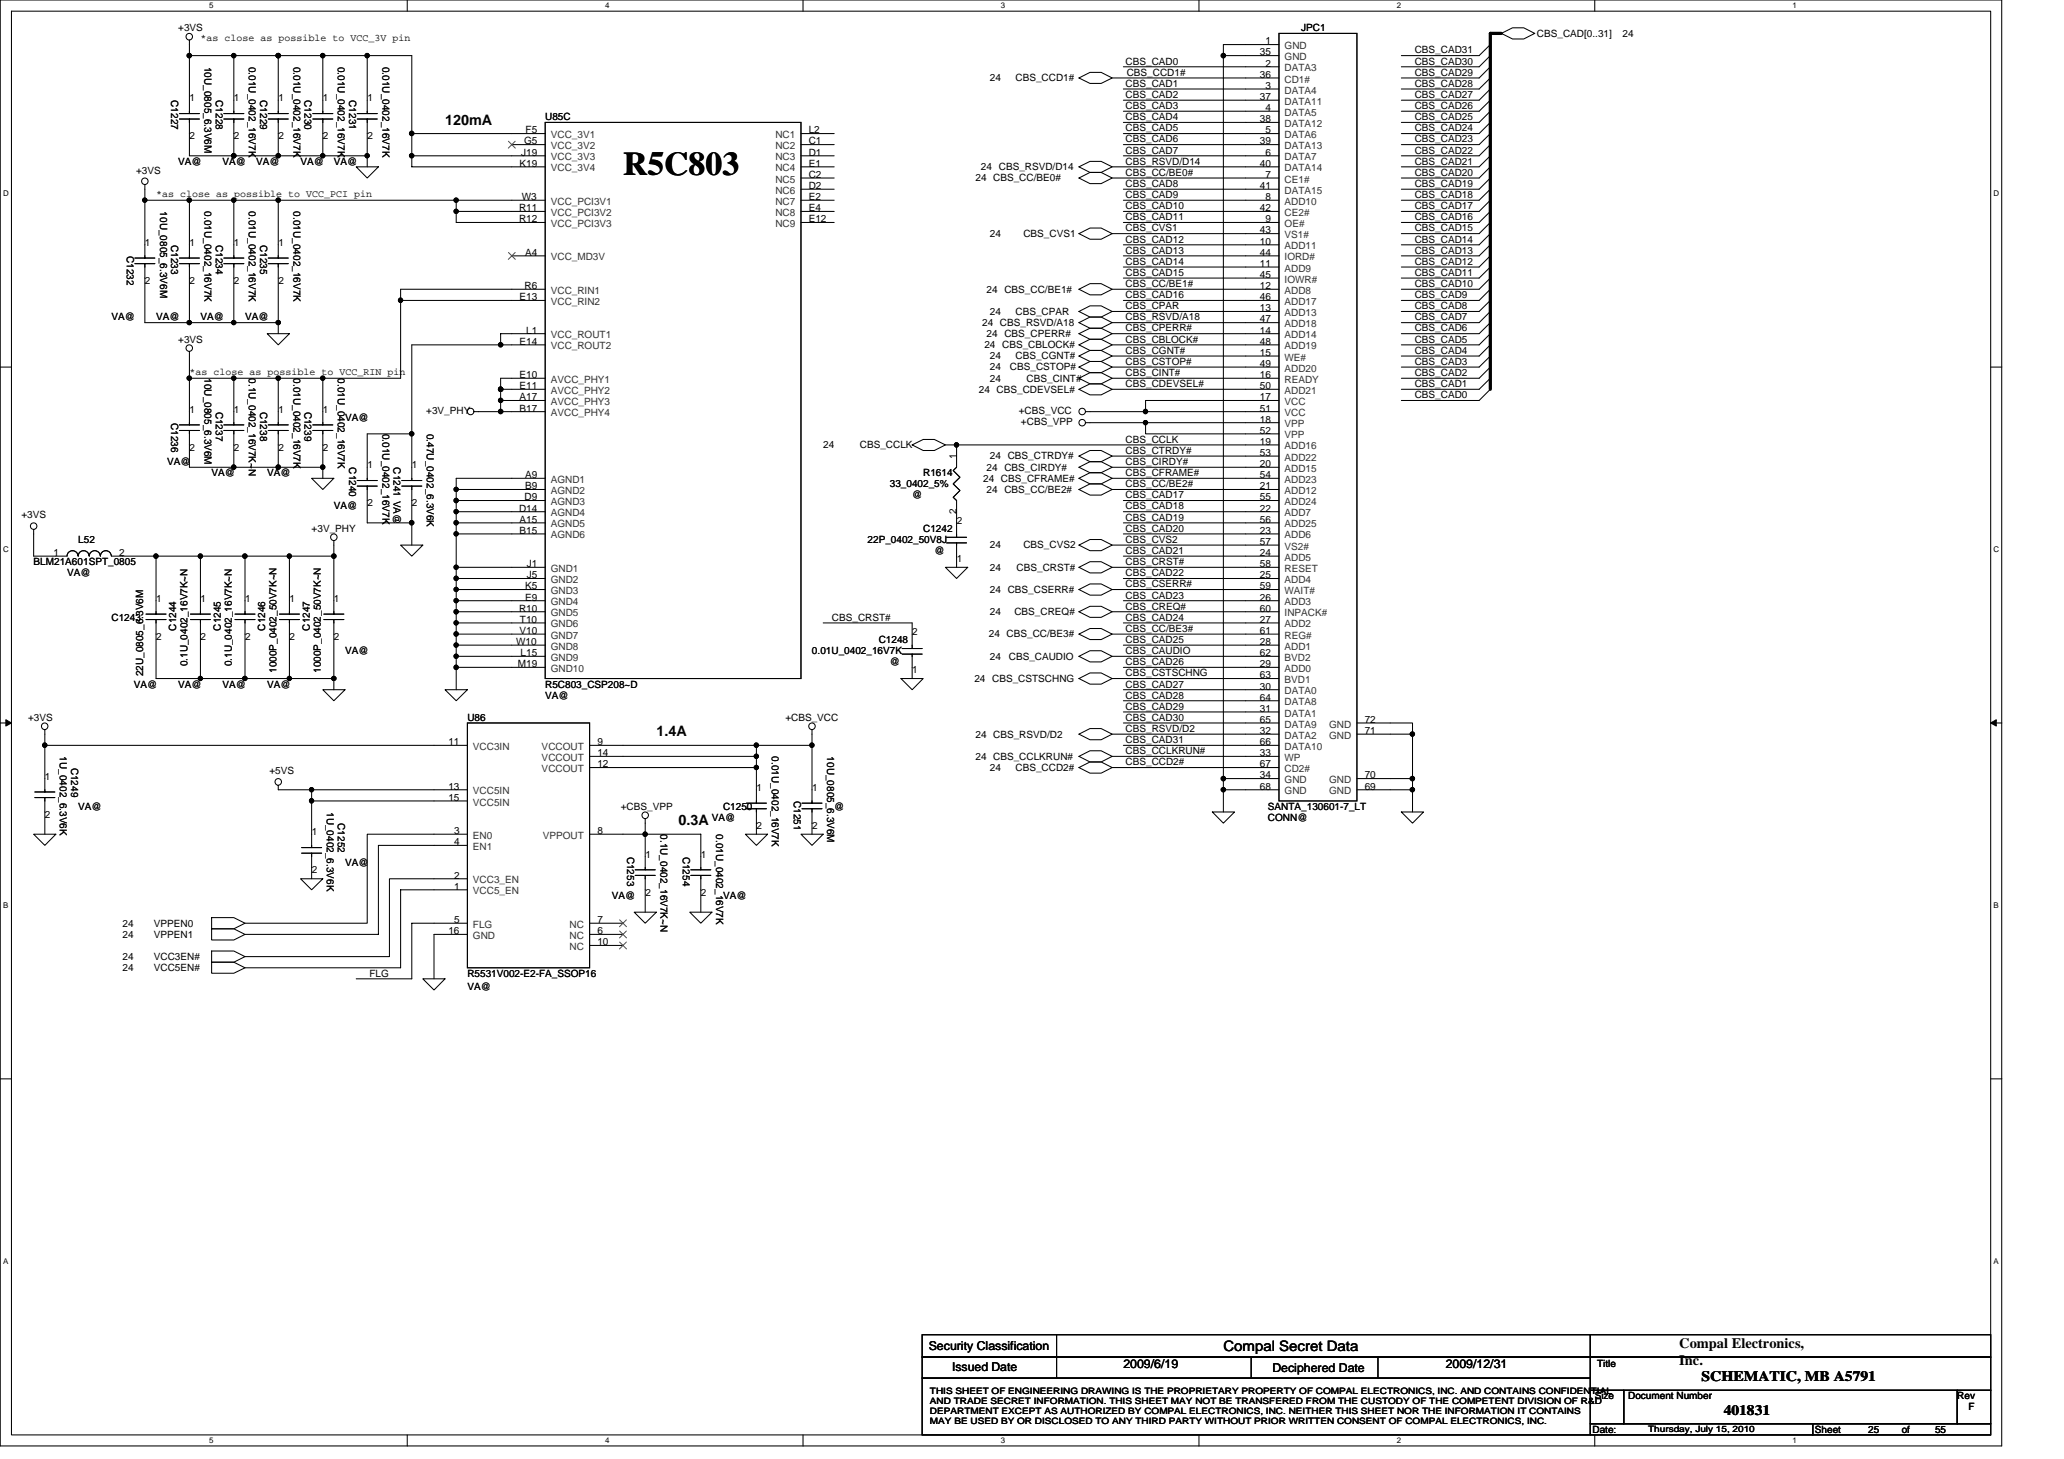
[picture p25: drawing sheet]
<svg xmlns="http://www.w3.org/2000/svg" width="297mm" height="210mm" viewBox="0 0 297 210" stroke-linecap="round" stroke-linejoin="round" font-family="sans-serif">
<defs><g id="words">
<text font-size="4.8" x="89.7" y="25.2">R5C803</text>
<g font-size="2.1">
<text x="64" y="17.9">120mA</text>
<text x="94.5" y="105.9">1.4A</text>
<text x="97.7" y="118.7">0.3A</text>
<text x="176.1" y="194.4">Compal Secret Data</text>
<text x="241.7" y="193.9">Compal Electronics,</text>
<text x="241.7" y="196.3">Inc.</text>
<text x="244.9" y="198.7">SCHEMATIC, MB A5791</text>
<text x="248.1" y="203.5">401831</text>
</g>
<g font-size="1.8">
<text x="133.7" y="194.2">Security Classification</text>
<text x="137" y="197.3">Issued Date</text>
<text x="161.7" y="196.8">2009/6/19</text>
<text x="183.1" y="197.4">Deciphered Date</text>
<text x="208.1" y="196.8">2009/12/31</text>
</g>
<g font-size="1.4">
<text x="25.7" y="4.5">+3VS</text>
<text x="28.8" y="5.9">*as close as possible to VCC_3V pin</text>
<text x="187.3" y="4.5">JPC1</text>
<text x="221.2" y="5.3">CBS_CAD[0..31]</text>
<text x="233.5" y="5.3">24</text>
<text x="29.4" y="9.6" transform="rotate(90 29.4 9.6)">10U_0805_6.3V6M</text>
<text x="35.8" y="9.6" transform="rotate(90 35.8 9.6)">0.01U_0402_16V7K</text>
<text x="42.2" y="9.6" transform="rotate(90 42.2 9.6)">0.01U_0402_16V7K</text>
<text x="48.6" y="9.6" transform="rotate(90 48.6 9.6)">0.01U_0402_16V7K</text>
<text x="55.1" y="9.6" transform="rotate(90 55.1 9.6)">0.01U_0402_16V7K</text>
<text x="142.5" y="11.7">24</text>
<text x="146.2" y="11.7">CBS_CCD1#</text>
<text x="162" y="9.3">CBS_CAD0</text>
<text x="162.2" y="10.9">CBS_CCD1#</text>
<text x="181.3" y="8">35</text>
<text x="181.3" y="11.2">36</text>
<text x="182.1" y="6.4">1</text>
<text x="182.1" y="9.6">2</text>
<text x="203.6" y="10.9">CBS_CAD29</text>
<text x="203.6" y="9.3">CBS_CAD30</text>
<text x="203.6" y="7.7">CBS_CAD31</text>
<text x="24.6" y="14.4" transform="rotate(90 24.6 14.4)">C1227</text>
<text x="27.3" y="14.6">1</text>
<text x="31" y="14.4" transform="rotate(90 31 14.4)">C1228</text>
<text x="33.7" y="14.6">1</text>
<text x="37.4" y="14.4" transform="rotate(90 37.4 14.4)">C1229</text>
<text x="40.1" y="14.6">1</text>
<text x="43.8" y="14.4" transform="rotate(90 43.8 14.4)">C1230</text>
<text x="46.5" y="14.6">1</text>
<text x="50.2" y="14.4" transform="rotate(90 50.2 14.4)">C1231</text>
<text x="52.9" y="14.6">1</text>
<text x="78.5" y="17.3">U85C</text>
<text x="162" y="12.5">CBS_CAD1</text>
<text x="162" y="14.1">CBS_CAD2</text>
<text x="162" y="15.7">CBS_CAD3</text>
<text x="162" y="17.3">CBS_CAD4</text>
<text x="181.3" y="14.4">37</text>
<text x="181.3" y="17.6">38</text>
<text x="182.1" y="12.8">3</text>
<text x="182.1" y="16">4</text>
<text x="203.6" y="17.3">CBS_CAD25</text>
<text x="203.6" y="15.7">CBS_CAD26</text>
<text x="203.6" y="12.5">CBS_CAD28</text>
<text x="203.6" y="14.1">CBS_CAD27</text>
<text x="25.7" y="23.7">VA@</text>
<text x="27.3" y="20">2</text>
<text x="32" y="23.7">VA@</text>
<text x="33.7" y="20">2</text>
<text x="36.8" y="23.7">VA@</text>
<text x="40.1" y="20">2</text>
<text x="43.3" y="23.7">VA@</text>
<text x="46.5" y="20">2</text>
<text x="48" y="23.7">VA@</text>
<text x="52.9" y="20">2</text>
<text x="74.8" y="24">K19</text>
<text x="75" y="22.4">J19</text>
<text x="75.4" y="20.8">G5</text>
<text x="75.6" y="19.2">F5</text>
<text x="116.4" y="19.2">L2</text>
<text x="116.4" y="20.8">C1</text>
<text x="116.4" y="22.4">D1</text>
<text x="116.4" y="24">E1</text>
<text x="162" y="23.7">CBS_RSVD/D14</text>
<text x="162" y="18.9">CBS_CAD5</text>
<text x="162" y="20.5">CBS_CAD6</text>
<text x="162" y="22.1">CBS_CAD7</text>
<text x="181.3" y="20.8">39</text>
<text x="181.3" y="24">40</text>
<text x="182.1" y="19.2">5</text>
<text x="182.1" y="22.4">6</text>
<text x="203.6" y="20.5">CBS_CAD23</text>
<text x="203.6" y="22.1">CBS_CAD22</text>
<text x="203.6" y="18.9">CBS_CAD24</text>
<text x="203.6" y="23.7">CBS_CAD21</text>
<text x="19.6" y="25">+3VS</text>
<text x="22.5" y="28.4">*as close as possible to VCC_PCI pin</text>
<text x="75.1" y="28.8">W3</text>
<text x="116.4" y="25.6">C2</text>
<text x="116.4" y="27.2">D2</text>
<text x="116.4" y="28.8">E2</text>
<text x="140.4" y="26.1">24 CBS_CC/BE0#</text>
<text x="141.2" y="24.5">24 CBS_RSVD/D14</text>
<text x="162" y="26.9">CBS_CAD8</text>
<text x="162" y="28.5">CBS_CAD9</text>
<text x="162" y="25.3">CBS_CC/BE0#</text>
<text x="181.3" y="27.2">41</text>
<text x="182.1" y="25.6">7</text>
<text x="182.1" y="28.8">8</text>
<text x="203.6" y="28.5">CBS_CAD18</text>
<text x="203.6" y="25.3">CBS_CAD20</text>
<text x="203.6" y="26.9">CBS_CAD19</text>
<text x="20.9" y="35.4">1</text>
<text x="23" y="30.4" transform="rotate(90 23 30.4)">10U_0805_6.3V6M</text>
<text x="24.6" y="35.2" transform="rotate(90 24.6 35.2)">C1233</text>
<text x="27.3" y="35.4">1</text>
<text x="29.4" y="30.4" transform="rotate(90 29.4 30.4)">0.01U_0402_16V7K</text>
<text x="31" y="35.2" transform="rotate(90 31 35.2)">C1234</text>
<text x="33.7" y="35.4">1</text>
<text x="35.8" y="30.4" transform="rotate(90 35.8 30.4)">0.01U_0402_16V7K</text>
<text x="37.4" y="35.2" transform="rotate(90 37.4 35.2)">C1235</text>
<text x="40.1" y="35.4">1</text>
<text x="42.2" y="30.4" transform="rotate(90 42.2 30.4)">0.01U_0402_16V7K</text>
<text x="74.7" y="30.4">R11</text>
<text x="74.7" y="32">R12</text>
<text x="116.4" y="30.4">E4</text>
<text x="116.4" y="32">E12</text>
<text x="142.5" y="34.1">24</text>
<text x="147.3" y="34.1">CBS_CVS1</text>
<text x="162" y="33.3">CBS_CVS1</text>
<text x="162" y="30.1">CBS_CAD10</text>
<text x="162" y="31.7">CBS_CAD11</text>
<text x="162" y="34.9">CBS_CAD12</text>
<text x="181.3" y="35.2">10</text>
<text x="181.3" y="30.4">42</text>
<text x="181.3" y="33.6">43</text>
<text x="182.1" y="32">9</text>
<text x="203.6" y="33.3">CBS_CAD15</text>
<text x="203.6" y="34.9">CBS_CAD14</text>
<text x="203.6" y="31.7">CBS_CAD16</text>
<text x="203.6" y="30.1">CBS_CAD17</text>
<text x="18.2" y="36.8" transform="rotate(90 18.2 36.8)">C1232</text>
<text x="20.9" y="40.8">2</text>
<text x="27.3" y="40.8">2</text>
<text x="33.7" y="40.8">2</text>
<text x="40.1" y="40.8">2</text>
<text x="75.5" y="41.6">R6</text>
<text x="75.6" y="36.8">A4</text>
<text x="162" y="36.5">CBS_CAD13</text>
<text x="162" y="38.1">CBS_CAD14</text>
<text x="162" y="39.7">CBS_CAD15</text>
<text x="162" y="41.3">CBS_CC/BE1#</text>
<text x="181.3" y="38.4">11</text>
<text x="181.3" y="41.6">12</text>
<text x="181.3" y="36.8">44</text>
<text x="181.3" y="40">45</text>
<text x="203.6" y="36.5">CBS_CAD13</text>
<text x="203.6" y="39.7">CBS_CAD11</text>
<text x="203.6" y="38.1">CBS_CAD12</text>
<text x="203.6" y="41.3">CBS_CAD10</text>
<text x="16" y="46.1">VA@</text>
<text x="22.5" y="46.1">VA@</text>
<text x="28.8" y="46.1">VA@</text>
<text x="35.3" y="46.1">VA@</text>
<text x="74.8" y="43.2">E13</text>
<text x="75.7" y="48">L1</text>
<text x="141.3" y="46.9">24 CBS_RSVD/A18</text>
<text x="142" y="42.1">24 CBS_CC/BE1#</text>
<text x="142.5" y="45.3">24</text>
<text x="146.2" y="45.3">CBS_CPAR</text>
<text x="162" y="42.9">CBS_CAD16</text>
<text x="162" y="46.1">CBS_RSVD/A18</text>
<text x="162" y="44.5">CBS_CPAR</text>
<text x="162" y="47.7">CBS_CPERR#</text>
<text x="181.3" y="44.8">13</text>
<text x="181.3" y="48">14</text>
<text x="181.3" y="43.2">46</text>
<text x="181.3" y="46.4">47</text>
<text x="203.6" y="47.7">CBS_CAD6</text>
<text x="203.6" y="46.1">CBS_CAD7</text>
<text x="203.6" y="42.9">CBS_CAD9</text>
<text x="203.6" y="44.5">CBS_CAD8</text>
<text x="25.7" y="49.3">+3VS</text>
<text x="27.3" y="54">*as close as possible to VCC_RIN pin</text>
<text x="74.8" y="49.6">E14</text>
<text x="141.7" y="50.1">24 CBS_CBLOCK#</text>
<text x="142" y="48.5">24 CBS_CPERR#</text>
<text x="142.5" y="53.3">24</text>
<text x="142.5" y="51.7">24</text>
<text x="145.3" y="53.3">CBS_CSTOP#</text>
<text x="146.2" y="51.7">CBS_CGNT#</text>
<text x="162" y="49.3">CBS_CBLOCK#</text>
<text x="162" y="50.9">CBS_CGNT#</text>
<text x="162" y="52.5">CBS_CSTOP#</text>
<text x="181.3" y="51.2">15</text>
<text x="181.3" y="49.6">48</text>
<text x="181.3" y="52.8">49</text>
<text x="203.6" y="50.9">CBS_CAD4</text>
<text x="203.6" y="52.5">CBS_CAD3</text>
<text x="203.6" y="49.3">CBS_CAD5</text>
<text x="27.3" y="59.4">1</text>
<text x="29.4" y="54.4" transform="rotate(90 29.4 54.4)">10U_0805_6.3V6M</text>
<text x="31" y="59.2" transform="rotate(90 31 59.2)">C1237</text>
<text x="33.7" y="59.4">1</text>
<text x="35.8" y="54.4" transform="rotate(90 35.8 54.4)">0.1U_0402_16V7K~N</text>
<text x="37.4" y="59.2" transform="rotate(90 37.4 59.2)">C1238</text>
<text x="40.1" y="59.4">1</text>
<text x="42.2" y="54.4" transform="rotate(90 42.2 54.4)">0.01U_0402_16V7K</text>
<text x="43.8" y="59.2" transform="rotate(90 43.8 59.2)">C1239</text>
<text x="46.5" y="59.4">1</text>
<text x="48.6" y="54.4" transform="rotate(90 48.6 54.4)">0.01U_0402_16V7K</text>
<text x="61.3" y="59.5">+3V_PHY</text>
<text x="74.8" y="54.4">E10</text>
<text x="74.8" y="56">E11</text>
<text x="74.8" y="57.6">A17</text>
<text x="74.8" y="59.2">B17</text>
<text x="140.9" y="56.5">24 CBS_CDEVSEL#</text>
<text x="142.5" y="54.9">24</text>
<text x="146.6" y="59.5">+CBS_VCC</text>
<text x="147.7" y="54.9">CBS_CINT#</text>
<text x="162" y="55.7">CBS_CDEVSEL#</text>
<text x="162" y="54.1">CBS_CINT#</text>
<text x="181.3" y="54.4">16</text>
<text x="181.3" y="57.6">17</text>
<text x="181.3" y="56">50</text>
<text x="181.3" y="59.2">51</text>
<text x="203.6" y="55.7">CBS_CAD1</text>
<text x="203.6" y="54.1">CBS_CAD2</text>
<text x="203.6" y="57.3">CBS_CAD0</text>
<text x="24.6" y="60.8" transform="rotate(90 24.6 60.8)">C1236</text>
<text x="27.3" y="64.8">2</text>
<text x="33.7" y="64.8">2</text>
<text x="40.1" y="64.8">2</text>
<text x="46.5" y="64.8">2</text>
<text x="49.7" y="60.5">VA@</text>
<text x="55.1" y="62.4" transform="rotate(90 55.1 62.4)">0.01U_0402_16V7K</text>
<text x="61.4" y="62.4" transform="rotate(90 61.4 62.4)">0.47U_0402_6.3V6K</text>
<text x="118.5" y="64.5">24</text>
<text x="123.7" y="64.5">CBS_CCLK</text>
<text x="146.9" y="61.2">+CBS_VPP</text>
<text x="162" y="65.3">CBS_CTRDY#</text>
<text x="162" y="63.7">CBS_CCLK</text>
<text x="181.3" y="60.8">18</text>
<text x="181.3" y="64">19</text>
<text x="181.3" y="62.4">52</text>
<text x="181.3" y="65.6">53</text>
<text x="24" y="66.9">VA@</text>
<text x="30.5" y="68.5">VA@</text>
<text x="38.5" y="68.5">VA@</text>
<text x="50.2" y="67.2" transform="rotate(90 50.2 67.2)">C1240</text>
<text x="52.9" y="67.4">1</text>
<text x="56.6" y="67.2" transform="rotate(90 56.6 67.2)">C1241 VA@</text>
<text x="59.3" y="67.4">1</text>
<text x="75.5" y="72">D9</text>
<text x="75.6" y="68.8">A9</text>
<text x="75.6" y="70.4">B9</text>
<text x="128.1" y="70.1">33_0402_5%</text>
<text x="131.3" y="71.7">@</text>
<text x="132.9" y="68.5">R1614</text>
<text x="137.6" y="66.1" transform="rotate(-90 137.6 66.1)">1</text>
<text x="141.5" y="69.3">24 CBS_CFRAME#</text>
<text x="142" y="67.7">24 CBS_CIRDY#</text>
<text x="142" y="70.9">24 CBS_CC/BE2#</text>
<text x="142.5" y="66.1">24 CBS_CTRDY#</text>
<text x="162" y="71.7">CBS_CAD17</text>
<text x="162" y="68.5">CBS_CFRAME#</text>
<text x="162" y="66.9">CBS_CIRDY#</text>
<text x="162" y="70.1">CBS_CC/BE2#</text>
<text x="181.3" y="67.2">20</text>
<text x="181.3" y="70.4">21</text>
<text x="181.3" y="68.8">54</text>
<text x="181.3" y="72">55</text>
<text x="3.1" y="74.6">+3VS</text>
<text x="44.8" y="76.5">+3V_PHY</text>
<text x="48" y="73.3">VA@</text>
<text x="52.9" y="72.8">2</text>
<text x="59.3" y="72.8">2</text>
<text x="74.7" y="73.6">D14</text>
<text x="74.8" y="75.2">A15</text>
<text x="74.8" y="76.8">B15</text>
<text x="132.9" y="76.5">C1242</text>
<text x="137.6" y="73.9" transform="rotate(-90 137.6 73.9)">2</text>
<text x="137.7" y="75.4">2</text>
<text x="162" y="73.3">CBS_CAD18</text>
<text x="162" y="74.9">CBS_CAD19</text>
<text x="162" y="76.5">CBS_CAD20</text>
<text x="181.3" y="73.6">22</text>
<text x="181.3" y="76.8">23</text>
<text x="181.3" y="75.2">56</text>
<text x="4.8" y="81.3">BLM21A601SPT_0805</text>
<text x="7.7" y="80">1</text>
<text x="9.6" y="82.9">VA@</text>
<text x="11.3" y="78.1">L52</text>
<text x="17.2" y="80">2</text>
<text x="75.8" y="81.6">J1</text>
<text x="75.8" y="83.2">J5</text>
<text x="124.9" y="78.1">22P_0402_50V8J</text>
<text x="134.5" y="79.7">@</text>
<text x="137.7" y="80.8">1</text>
<text x="142.5" y="78.9">24</text>
<text x="142.5" y="82.1">24</text>
<text x="146.3" y="82.1">CBS_CRST#</text>
<text x="147.3" y="78.9">CBS_CVS2</text>
<text x="162" y="79.7">CBS_CAD21</text>
<text x="162" y="82.9">CBS_CAD22</text>
<text x="162" y="78.1">CBS_CVS2</text>
<text x="162" y="81.3">CBS_CRST#</text>
<text x="181.3" y="80">24</text>
<text x="181.3" y="83.2">25</text>
<text x="181.3" y="78.4">57</text>
<text x="181.3" y="81.6">58</text>
<text x="16" y="89.3">C1243</text>
<text x="22.5" y="86.6">1</text>
<text x="28.9" y="86.6">1</text>
<text x="35.3" y="86.6">1</text>
<text x="41.7" y="86.6">1</text>
<text x="48.1" y="86.6">1</text>
<text x="74.7" y="88">R10</text>
<text x="74.8" y="89.6">T10</text>
<text x="75.6" y="84.8">K5</text>
<text x="75.6" y="86.4">E9</text>
<text x="119.7" y="89.3">CBS_CRST#</text>
<text x="142.5" y="88.5">24</text>
<text x="142.5" y="85.3">24 CBS_CSERR#</text>
<text x="146" y="88.5">CBS_CREQ#</text>
<text x="162" y="86.1">CBS_CAD23</text>
<text x="162" y="89.3">CBS_CAD24</text>
<text x="162" y="84.5">CBS_CSERR#</text>
<text x="162" y="87.7">CBS_CREQ#</text>
<text x="181.3" y="86.4">26</text>
<text x="181.3" y="89.6">27</text>
<text x="181.3" y="84.8">59</text>
<text x="181.3" y="88">60</text>
<text x="22.5" y="92">2</text>
<text x="25.4" y="90.7" transform="rotate(-90 25.4 90.7)">C1244</text>
<text x="27" y="95.9" transform="rotate(-90 27 95.9)">0.1U_0402_16V7K~N</text>
<text x="28.9" y="92">2</text>
<text x="31.8" y="90.7" transform="rotate(-90 31.8 90.7)">C1245</text>
<text x="33.4" y="95.9" transform="rotate(-90 33.4 95.9)">0.1U_0402_16V7K~N</text>
<text x="35.3" y="92">2</text>
<text x="38.2" y="90.7" transform="rotate(-90 38.2 90.7)">C1246</text>
<text x="41.7" y="92">2</text>
<text x="44.6" y="90.7" transform="rotate(-90 44.6 90.7)">C1247</text>
<text x="48.1" y="92">2</text>
<text x="49.7" y="94.1">VA@</text>
<text x="74.3" y="92.8">W10</text>
<text x="74.5" y="96">M19</text>
<text x="74.8" y="91.2">V10</text>
<text x="74.9" y="94.4">L15</text>
<text x="116.9" y="94.1">0.01U_0402_16V7K</text>
<text x="126.5" y="92.5">C1248</text>
<text x="128.1" y="95.7">@</text>
<text x="131.3" y="91.4">2</text>
<text x="142.3" y="91.7">24 CBS_CC/BE3#</text>
<text x="142.5" y="94.9">24</text>
<text x="145.2" y="94.9">CBS_CAUDIO</text>
<text x="162" y="92.5">CBS_CAD25</text>
<text x="162" y="95.7">CBS_CAD26</text>
<text x="162" y="90.9">CBS_CC/BE3#</text>
<text x="162" y="94.1">CBS_CAUDIO</text>
<text x="181.3" y="92.8">28</text>
<text x="181.3" y="96">29</text>
<text x="181.3" y="91.2">61</text>
<text x="181.3" y="94.4">62</text>
<text x="19.3" y="98.9">VA@</text>
<text x="20.6" y="97.3" transform="rotate(-90 20.6 97.3)">22U_0805_6.3V6M</text>
<text x="25.7" y="98.9">VA@</text>
<text x="32" y="98.9">VA@</text>
<text x="38.5" y="98.9">VA@</text>
<text x="39.8" y="96.8" transform="rotate(-90 39.8 96.8)">1000P_0402_50V7K~N</text>
<text x="46.2" y="96.8" transform="rotate(-90 46.2 96.8)">1000P_0402_50V7K~N</text>
<text x="78.5" y="98.9">R5C803_CSP208~D</text>
<text x="78.5" y="100.5">VA@</text>
<text x="131.3" y="96.8">1</text>
<text x="140.2" y="98.1">24 CBS_CSTSCHNG</text>
<text x="162" y="98.9">CBS_CAD27</text>
<text x="162" y="100.5">CBS_CAD28</text>
<text x="162" y="97.3">CBS_CSTSCHNG</text>
<text x="181.3" y="99.2">30</text>
<text x="181.3" y="97.6">63</text>
<text x="181.3" y="100.8">64</text>
<text x="4" y="103.7">+3VS</text>
<text x="64.5" y="107.2">11</text>
<text x="67.3" y="103.7">U86</text>
<text x="86" y="107.2">9</text>
<text x="113" y="103.7">+CBS_VCC</text>
<text x="140.4" y="106.1">24 CBS_RSVD/D2</text>
<text x="162" y="102.1">CBS_CAD29</text>
<text x="162" y="103.7">CBS_CAD30</text>
<text x="162" y="106.9">CBS_CAD31</text>
<text x="162" y="105.3">CBS_RSVD/D2</text>
<text x="181.3" y="102.4">31</text>
<text x="181.3" y="105.6">32</text>
<text x="181.3" y="104">65</text>
<text x="181.3" y="107.2">66</text>
<text x="196.4" y="104">72</text>
<text x="196.4" y="105.6">71</text>
<text x="6.5" y="112.2">1</text>
<text x="8.6" y="108.8" transform="rotate(90 8.6 108.8)">1U_0402_6.3V6K</text>
<text x="10.2" y="110.4" transform="rotate(90 10.2 110.4)">C1249</text>
<text x="38.8" y="111.4">+5VS</text>
<text x="64.5" y="113.6">13</text>
<text x="86" y="110.4">12</text>
<text x="86" y="108.8">14</text>
<text x="108.9" y="113.8">1</text>
<text x="111.1" y="108.8" transform="rotate(90 111.1 108.8)">0.01U_0402_16V7K</text>
<text x="116.9" y="113.8">1</text>
<text x="119.1" y="108.8" transform="rotate(90 119.1 108.8)">10U_0805_6.3V6M</text>
<text x="140.4" y="109.3">24 CBS_CCLKRUN#</text>
<text x="142.5" y="110.9">24</text>
<text x="146.2" y="110.9">CBS_CCD2#</text>
<text x="162" y="108.5">CBS_CCLKRUN#</text>
<text x="162" y="110.1">CBS_CCD2#</text>
<text x="181.3" y="108.8">33</text>
<text x="181.3" y="112">34</text>
<text x="181.3" y="110.4">67</text>
<text x="181.3" y="113.6">68</text>
<text x="196.4" y="113.6">69</text>
<text x="196.4" y="112">70</text>
<text x="6.5" y="117.6">2</text>
<text x="11.3" y="116.5">VA@</text>
<text x="47.1" y="116.8" transform="rotate(90 47.1 116.8)">1U_0402_6.3V6K</text>
<text x="48.6" y="118.4" transform="rotate(90 48.6 118.4)">C1252</text>
<text x="64.5" y="115.2">15</text>
<text x="65.3" y="120">3</text>
<text x="86" y="120">8</text>
<text x="89.3" y="116.5">+CBS_VPP</text>
<text x="102.5" y="118.1">VA@</text>
<text x="104.1" y="116.5">C1250</text>
<text x="108.9" y="119.2">2</text>
<text x="114.3" y="115.2" transform="rotate(90 114.3 115.2)">C1251</text>
<text x="116.9" y="119.2">2</text>
<text x="120.1" y="116.5">@</text>
<text x="182.5" y="116.5">SANTA_130601-7_LT</text>
<text x="182.5" y="118.1">CONN@</text>
<text x="44.9" y="120.2">1</text>
<text x="44.9" y="125.6">2</text>
<text x="49.7" y="124.5">VA@</text>
<text x="65.3" y="121.6">4</text>
<text x="90.3" y="123.2" transform="rotate(90 90.3 123.2)">C1253</text>
<text x="92.9" y="123.4">1</text>
<text x="95.1" y="120" transform="rotate(90 95.1 120)">0.1U_0402_16V7K~N</text>
<text x="98.3" y="123.2" transform="rotate(90 98.3 123.2)">C1254</text>
<text x="100.9" y="123.4">1</text>
<text x="103.1" y="120" transform="rotate(90 103.1 120)">0.01U_0402_16V7K</text>
<text x="65.3" y="128">1</text>
<text x="65.3" y="126.4">2</text>
<text x="88" y="129.3">VA@</text>
<text x="92.9" y="128.8">2</text>
<text x="100.9" y="128.8">2</text>
<text x="104.1" y="129.3">VA@</text>
<text x="17.7" y="133.3">24</text>
<text x="17.7" y="134.9">24</text>
<text x="22.1" y="133.3">VPPEN0</text>
<text x="22.1" y="134.9">VPPEN1</text>
<text x="64.5" y="134.4">16</text>
<text x="65.3" y="132.8">5</text>
<text x="86" y="136">10</text>
<text x="86" y="132.8">7</text>
<text x="86" y="134.4">6</text>
<text x="17.7" y="138.1">24</text>
<text x="17.7" y="139.7">24</text>
<text x="22.1" y="138.1">VCC3EN#</text>
<text x="22.1" y="139.7">VCC5EN#</text>
<text x="53.2" y="140.5">FLG</text>
<text x="67.3" y="140.5">R5531V002-E2-FA_SSOP16</text>
<text x="67.3" y="142.4">VA@</text>
<text x="229.8" y="196.7">Title</text>
<text x="229.5" y="201.3">Size</text>
<text x="234.3" y="201.3">Document Number</text>
<text x="281.7" y="201.3">Rev</text>
<text x="283.3" y="202.9">F</text>
<text x="229.2" y="206.1">Date:</text>
<text x="261.2" y="206.1">Sheet</text>
<text x="268.9" y="206.1">25</text>
<text x="273.7" y="206.1">of</text>
<text x="278.5" y="206.1">55</text>
</g>
<g font-size="1.4" fill="#333">
<text x="184.9" y="7.1">GND</text>
<text x="184.9" y="10.3">DATA3</text>
<text x="184.9" y="8.7">GND</text>
<text x="184.9" y="11.9">CD1#</text>
<text x="184.9" y="13.5">DATA4</text>
<text x="184.9" y="16.7">DATA5</text>
<text x="184.9" y="15.1">DATA11</text>
<text x="79.3" y="19.9">VCC_3V1</text>
<text x="79.3" y="21.5">VCC_3V2</text>
<text x="79.3" y="23.1">VCC_3V3</text>
<text x="111.6" y="19.9">NC1</text>
<text x="111.6" y="21.5">NC2</text>
<text x="111.6" y="23.1">NC3</text>
<text x="184.9" y="19.9">DATA6</text>
<text x="184.9" y="23.1">DATA7</text>
<text x="184.9" y="18.3">DATA12</text>
<text x="184.9" y="21.5">DATA13</text>
<text x="79.3" y="24.7">VCC_3V4</text>
<text x="79.3" y="29.5">VCC_PCI3V1</text>
<text x="111.6" y="24.7">NC4</text>
<text x="111.6" y="26.3">NC5</text>
<text x="111.6" y="27.9">NC6</text>
<text x="111.6" y="29.5">NC7</text>
<text x="184.9" y="26.3">CE1#</text>
<text x="184.9" y="29.5">ADD10</text>
<text x="184.9" y="24.7">DATA14</text>
<text x="184.9" y="27.9">DATA15</text>
<text x="79.3" y="31.1">VCC_PCI3V2</text>
<text x="79.3" y="32.7">VCC_PCI3V3</text>
<text x="111.6" y="31.1">NC8</text>
<text x="111.6" y="32.7">NC9</text>
<text x="184.9" y="32.7">OE#</text>
<text x="184.9" y="35.9">ADD11</text>
<text x="184.9" y="31.1">CE2#</text>
<text x="184.9" y="34.3">VS1#</text>
<text x="79.3" y="37.5">VCC_MD3V</text>
<text x="184.9" y="39.1">ADD9</text>
<text x="184.9" y="37.5">IORD#</text>
<text x="184.9" y="40.7">IOWR#</text>
<text x="79.3" y="42.3">VCC_RIN1</text>
<text x="79.3" y="43.9">VCC_RIN2</text>
<text x="184.9" y="42.3">ADD8</text>
<text x="184.9" y="45.5">ADD13</text>
<text x="184.9" y="43.9">ADD17</text>
<text x="184.9" y="47.1">ADD18</text>
<text x="79.3" y="48.7">VCC_ROUT1</text>
<text x="79.3" y="50.3">VCC_ROUT2</text>
<text x="184.9" y="48.7">ADD14</text>
<text x="184.9" y="51.9">WE#</text>
<text x="184.9" y="50.3">ADD19</text>
<text x="184.9" y="53.5">ADD20</text>
<text x="79.3" y="55.1">AVCC_PHY1</text>
<text x="79.3" y="56.7">AVCC_PHY2</text>
<text x="79.3" y="58.3">AVCC_PHY3</text>
<text x="79.3" y="59.9">AVCC_PHY4</text>
<text x="184.9" y="55.1">READY</text>
<text x="184.9" y="58.3">VCC</text>
<text x="184.9" y="56.7">ADD21</text>
<text x="184.9" y="59.9">VCC</text>
<text x="184.9" y="61.5">VPP</text>
<text x="184.9" y="64.7">ADD16</text>
<text x="184.9" y="63.1">VPP</text>
<text x="79.3" y="69.5">AGND1</text>
<text x="79.3" y="71.1">AGND2</text>
<text x="184.9" y="67.9">ADD15</text>
<text x="184.9" y="71.1">ADD12</text>
<text x="184.9" y="66.3">ADD22</text>
<text x="184.9" y="69.5">ADD23</text>
<text x="79.3" y="72.7">AGND3</text>
<text x="79.3" y="74.3">AGND4</text>
<text x="79.3" y="75.9">AGND5</text>
<text x="79.3" y="77.5">AGND6</text>
<text x="184.9" y="74.3">ADD7</text>
<text x="184.9" y="77.5">ADD6</text>
<text x="184.9" y="72.7">ADD24</text>
<text x="184.9" y="75.9">ADD25</text>
<text x="79.3" y="82.3">GND1</text>
<text x="79.3" y="83.9">GND2</text>
<text x="184.9" y="80.7">ADD5</text>
<text x="184.9" y="83.9">ADD4</text>
<text x="184.9" y="79.1">VS2#</text>
<text x="184.9" y="82.3">RESET</text>
<text x="79.3" y="85.5">GND3</text>
<text x="79.3" y="87.1">GND4</text>
<text x="79.3" y="88.7">GND5</text>
<text x="184.9" y="87.1">ADD3</text>
<text x="184.9" y="85.5">WAIT#</text>
<text x="184.9" y="88.7">INPACK#</text>
<text x="79.3" y="90.3">GND6</text>
<text x="79.3" y="91.9">GND7</text>
<text x="79.3" y="93.5">GND8</text>
<text x="79.3" y="95.1">GND9</text>
<text x="184.9" y="90.3">ADD2</text>
<text x="184.9" y="93.5">ADD1</text>
<text x="184.9" y="91.9">REG#</text>
<text x="184.9" y="95.1">BVD2</text>
<text x="79.3" y="96.7">GND10</text>
<text x="184.9" y="96.7">ADD0</text>
<text x="184.9" y="99.9">DATA0</text>
<text x="184.9" y="98.3">BVD1</text>
<text x="184.9" y="101.5">DATA8</text>
<text x="68.1" y="107.9">VCC3IN</text>
<text x="78" y="107.9">VCCOUT</text>
<text x="184.9" y="103.1">DATA1</text>
<text x="184.9" y="106.3">DATA2</text>
<text x="184.9" y="104.7">DATA9</text>
<text x="184.9" y="107.9">DATA10</text>
<text x="191.3" y="104.7">GND</text>
<text x="191.3" y="106.3">GND</text>
<text x="78" y="111.1">VCCOUT</text>
<text x="78" y="109.5">VCCOUT</text>
<text x="184.9" y="109.5">WP</text>
<text x="184.9" y="112.7">GND</text>
<text x="184.9" y="111.1">CD2#</text>
<text x="191.3" y="112.7">GND</text>
<text x="68.1" y="115.9">VCC5IN</text>
<text x="68.1" y="114.3">VCC5IN</text>
<text x="184.9" y="114.3">GND</text>
<text x="191.3" y="114.3">GND</text>
<text x="68.1" y="120.7">EN0</text>
<text x="68.1" y="122.3">EN1</text>
<text x="78.1" y="120.7">VPPOUT</text>
<text x="68.1" y="128.7">VCC5_EN</text>
<text x="68.1" y="127.1">VCC3_EN</text>
<text x="68.1" y="133.5">FLG</text>
<text x="68.1" y="135.1">GND</text>
<text x="82" y="136.7">NC</text>
<text x="82" y="133.5">NC</text>
<text x="82" y="135.1">NC</text>
</g>
<g font-size="1.3">
<text x="133.8" y="200.5">THIS SHEET OF ENGINEERING DRAWING IS THE PROPRIETARY PROPERTY OF COMPAL ELECTRONICS, INC. AND CONTAINS CONFIDENTIAL</text>
<text x="133.8" y="202">AND TRADE SECRET INFORMATION. THIS SHEET MAY NOT BE TRANSFERED FROM THE CUSTODY OF THE COMPETENT DIVISION OF R&amp;D</text>
<text x="133.8" y="203.5">DEPARTMENT EXCEPT AS AUTHORIZED BY COMPAL ELECTRONICS, INC. NEITHER THIS SHEET NOR THE INFORMATION IT CONTAINS</text>
<text x="133.8" y="204.9">MAY BE USED BY OR DISCLOSED TO ANY THIRD PARTY WITHOUT PRIOR WRITTEN CONSENT OF COMPAL ELECTRONICS, INC.</text>
<text x="237.2" y="206">Thursday, July 15, 2010</text>
</g>
<g font-size="1.1">
<text x="30.1" y="1.2">5</text>
<text x="87.1" y="1.2">4</text>
<text x="144" y="1.2">3</text>
<text x="201" y="1.2">2</text>
<text x="258" y="1.2">1</text>
<text x=".4" y="28.2">D</text>
<text x="286.9" y="28.2">D</text>
<text x=".4" y="79.4">C</text>
<text x="286.9" y="79.4">C</text>
<text x=".4" y="130.6">B</text>
<text x="286.9" y="130.6">B</text>
<text x=".4" y="181.8">A</text>
<text x="286.9" y="181.8">A</text>
<text x="30.1" y="207.6">5</text>
<text x="87.1" y="207.6">4</text>
<text x="144" y="207.6">3</text>
<text x="201" y="207.6">2</text>
<text x="258" y="207.6">1</text>
</g>
</g></defs>
<path d="M0 0h288.1v208h-288.1zM1.6 1.6h284.9v204.8h-284.9z" fill="none" stroke="#000" stroke-width=".15"/>
<g fill="#fff">
<path d="M30.1 .2h.6v1.2h-.6z"/>
<path d="M30.1 206.6h.6v1.3h-.6z"/>
</g>
<path d="M58.6 0v1.6M58.6 206.4v1.6" fill="none" stroke="#000" stroke-width=".15"/>
<g fill="#fff">
<path d="M87.1 .2h.6v1.2h-.6z"/>
<path d="M87.1 206.6h.6v1.3h-.6z"/>
</g>
<path d="M115.6 0v1.6M115.6 206.4v1.6" fill="none" stroke="#000" stroke-width=".15"/>
<g fill="#fff">
<path d="M144 .2h.6v1.2h-.6z"/>
<path d="M144 206.6h.6v1.3h-.6z"/>
</g>
<path d="M172.5 0v1.6M172.5 206.4v1.6" fill="none" stroke="#000" stroke-width=".15"/>
<g fill="#fff">
<path d="M201 .2h.6v1.2h-.6z"/>
<path d="M201 206.6h.6v1.3h-.6z"/>
</g>
<path d="M229.5 0v1.6M229.5 206.4v1.6" fill="none" stroke="#000" stroke-width=".15"/>
<g fill="#fff">
<path d="M258 .2h.6v1.2h-.6z"/>
<path d="M258 206.6h.6v1.3h-.6z"/>
<path d="M.4 27.2h.8v1.3h-.8z"/>
<path d="M286.9 27.2h.8v1.3h-.8z"/>
<path d="M.4 78.4h.8v1.3h-.8z"/>
<path d="M286.9 78.4h.8v1.3h-.8z"/>
</g>
<path d="M0 52.8h1.6M286.5 52.8h1.6" fill="none" stroke="#000" stroke-width=".15"/>
<g fill="#fff">
<path d="M.4 129.6h.8v1.3h-.8z"/>
<path d="M286.9 129.6h.7v1.3h-.7z"/>
</g>
<path d="M0 104h1.6M286.5 104h1.6" fill="none" stroke="#000" stroke-width=".15"/>
<path d="M.8 103.5l.8 .5-.8 .5zM286.5 104l.8-.5v1z" fill="#000" stroke="#000" stroke-width=".14"/>
<g fill="#fff">
<path d="M.4 180.8h.8v1.3h-.8z"/>
<path d="M286.9 180.8h.7v1.3h-.7z"/>
</g>
<g fill="none" stroke="#000" stroke-width=".15">
<path d="M25.8 17.1h2.9M25.8 16.3h2.9M27.3 5.8v10.5M27.3 8h32v11.2M27.3 17.1v5.3h25.5M32.2 17.1h2.9M32.2 16.3h2.9M33.7 8v8.3M33.7 17.1v5.3M38.6 17.1h2.9M38.6 16.3h2.9M40 8v8.3"/>
<path d="M40 17.1v5.3M45 17.1h2.9M45 16.3h2.9M46.5 17.1v5.3M46.5 8v8.3M51.4 17.1h2.9M51.4 16.3h2.9M52.8 8v8.3M52.8 17.1v6.9M59.3 19.2v3.2h19.2M59.3 19.2h19.2M78.5 17.6h36.8v80h-36.8z"/>
<path d="M115.3 19.2h4.8M155.3 11.2l1.6-.8h1.6l1.6 .8-1.6 .8h-1.6zM160.1 11.2h24M161.7 12.8h22.4M161.7 14.4h22.4M161.7 16h22.4M161.7 17.6h22.4M161.7 19.2h22.4M176.1 8h8M184.1 6.4h-8v110.4M184.1 9.6h-22.4M184.1 4.8h11.2v110.4h-11.2z"/>
<path d="M214.5 11.2l-1.6 1.6h-11.2M214.5 12.8l-1.6 1.6h-11.2M214.5 14.4l-1.6 1.6h-11.2M214.5 16l-1.6 1.6h-11.2M214.5 17.6l-1.6 1.6h-11.2M214.5 9.6l-1.6 1.6h-11.2M214.5 19.2l-1.6 1.6h-11.2M214.5 6.4l-1.6 1.6h-11.2M214.5 8l-1.6 1.6h-11.2M216.1 4.8l1.6-.8h1.6l1.6 .8-1.6 .8h-1.6zM19.4 37.9h2.9M19.4 37.1h2.9"/>
<path d="M20.8 28.8h57.7M20.8 37.9v8.5h19.2M20.8 26.6v10.5M25.8 37.9h2.9M25.8 37.1h2.9M27.3 28.8v8.3M27.3 37.9v8.5M32.2 37.9h2.9M32.2 37.1h2.9M33.7 37.9v8.5M33.7 28.8v8.3M38.6 37.9h2.9"/>
<path d="M38.6 37.1h2.9M40 28.8v8.3M40 37.9v10.1M51.3 24h3.2l-1.7 1.6zM59.3 22.4v1.6h19.2M65.7 28.8v3.2h12.8M73.7 20.8h4.8M73.7 36.8h4.8M78.5 30.4h-12.8M115.3 30.4h4.8M115.3 28.8h4.8M115.3 24h4.8"/>
<path d="M115.3 20.8h4.8M115.3 22.4h4.8M115.3 27.2h4.8M115.3 32h4.8M115.3 25.6h4.8M155.3 24l1.6-.8h1.6l1.6 .8-1.6 .8h-1.6zM155.3 33.6l1.6-.8h1.6l1.6 .8-1.6 .8h-1.6zM155.3 25.6l1.6-.8h1.6l1.6 .8-1.6 .8h-1.6zM160.1 33.6h24M161.7 30.4h22.4M161.7 28.8h22.4M161.7 20.8h22.4"/>
<path d="M161.7 22.4h22.4M161.7 27.2h22.4M161.7 32h22.4M161.7 35.2h22.4M161.7 36.8h22.4M161.7 38.4h22.4M184.1 24h-24M184.1 25.6h-24M214.5 28.8l-1.6 1.6h-11.2M214.5 27.2l-1.6 1.6h-11.2M214.5 22.4l-1.6 1.6h-11.2M214.5 32l-1.6 1.6h-11.2"/>
<path d="M214.5 20.8l-1.6 1.6h-11.2M214.5 25.6l-1.6 1.6h-11.2M214.5 30.4l-1.6 1.6h-11.2M214.5 33.6l-1.6 1.6h-11.2M214.5 35.2l-1.6 1.6h-11.2M214.5 36.8l-1.6 1.6h-11.2M214.5 38.4l-1.6 1.6h-11.2M214.5 24l-1.6 1.6h-11.2M27.3 50.6v10.5M33.7 54.4v6.7M38.5 48h3.2l-1.7 1.6zM40 54.4v6.7"/>
<path d="M46.5 54.4v6.7M57.7 43.2h20.8M68.2 59.2h10.3M72 57.6h6.5M72 56h6.5M78.5 41.6h-20.8v12.8h-30.4M78.5 54.4h-6.5v4.8M78.5 48h-6.5v1.6M78.5 49.6h-19.2v19.5M155.3 46.4l1.6-.8h1.6l1.6 .8-1.6 .8h-1.6zM155.3 49.6l1.6-.8h1.6l1.6 .8-1.6 .8h-1.6zM155.3 56l1.6-.8h1.6l1.6 .8-1.6 .8h-1.6z"/>
<path d="M155.3 41.6l1.6-.8h1.6l1.6 .8-1.6 .8h-1.6zM155.3 44.8l1.6-.8h1.6l1.6 .8-1.6 .8h-1.6zM155.3 48l1.6-.8h1.6l1.6 .8-1.6 .8h-1.6zM155.3 51.2l1.6-.8h1.6l1.6 .8-1.6 .8h-1.6zM155.3 54.4l1.6-.8h1.6l1.6 .8-1.6 .8h-1.6zM155.3 52.8l1.6-.8h1.6l1.6 .8-1.6 .8h-1.6zM156.2 59.2h27.9M160.1 54.4h24M160.1 56h24M160.1 48h24M160.1 49.6h24M160.1 41.6h24"/>
<path d="M160.1 46.4h24M160.1 44.8h24M160.1 51.2h24M160.1 52.8h24M161.7 40h22.4M161.7 43.2h22.4M184.1 57.6h-19.2v1.6M214.5 52.8l-1.6 1.6h-11.2M214.5 54.4l-1.6 1.6h-11.2M214.5 46.4l-1.6 1.6h-11.2M214.5 48l-1.6 1.6h-11.2M214.5 41.6l-1.6 1.6h-11.2"/>
<path d="M214.5 40l-1.6 1.6h-11.2M214.5 44.8l-1.6 1.6h-11.2M214.5 43.2l-1.6 1.6h-11.2M214.5 49.6l-1.6 1.6h-11.2M214.5 56l-1.6 1.6h-11.2M214.5 51.2l-1.6 1.6h-11.2M4.8 76.2v3.8h4.8M9.6 80a.79 .79 0 0 1 .8-.8 .79 .79 0 0 1 .8 .8M11.3 80a.78 .78 0 0 1 .7-.8 .78 .78 0 0 1 .8 .8M12.8 80a.79 .79 0 0 1 .8-.8 .79 .79 0 0 1 .8 .8M14.5 80a.78 .78 0 0 1 .7-.8 .78 .78 0 0 1 .8 .8M25.8 61.9h2.9"/>
<path d="M25.8 61.1h2.9M27.3 61.9v5.3h19.2M32.2 61.9h2.9M32.2 61.1h2.9M33.7 61.9v5.3M38.6 61.9h2.9M38.6 61.1h2.9M40 61.9v5.3M44.8 68.8h3.2l-1.5 1.6zM45 61.9h2.9M45 61.1h2.9M46.5 61.9v6.9"/>
<path d="M48 77.8v10.5M51.4 69.9h2.9M51.4 69.1h2.9M52.8 69.9v5.3h6.5M57.7 78.4h3.2l-1.6 1.6zM57.8 69.9h2.9M57.8 69.1h2.9M59.3 62.4h-6.5v6.7M59.3 69.9v8.5M65.7 73.6h12.8M65.7 75.2h12.8M65.7 76.8h12.8"/>
<path d="M78.5 72h-12.8M78.5 68.8h-12.8v30.4M78.5 70.4h-12.8M131.3 64l1.6-.8h1.6l1.6 .8-1.6 .8h-1.6zM136.1 64h48M136.2 77.3h2.9M136.2 78.1h2.9M137.7 64v3.2l-.5 .5 1 1-1 .9 1 1-1 .9 .5 .5v5.3M137.7 78.1v3.5M155.3 65.6l1.6-.8h1.6l1.6 .8-1.6 .8h-1.6zM155.3 68.8l1.6-.8h1.6l1.6 .8-1.6 .8h-1.6zM155.3 67.2l1.6-.8h1.6l1.6 .8-1.6 .8h-1.6z"/>
<path d="M155.3 70.4l1.6-.8h1.6l1.6 .8-1.6 .8h-1.6zM155.3 78.4l1.6-.8h1.6l1.6 .8-1.6 .8h-1.6zM156.2 60.8h27.9M160.1 78.4h24M160.1 68.8h24M160.1 65.6h24M160.1 67.2h24M160.1 70.4h24M161.7 72h22.4M161.7 73.6h22.4M161.7 75.2h22.4M161.7 76.8h22.4"/>
<path d="M164.9 60.8v1.6h19.2M16 80h32M21 89.1h2.9M21 88.3h2.9M22.5 89.1v8.5h25.5M22.5 80v8.3M27.4 89.1h2.9M27.4 88.3h2.9M28.8 80v8.3M28.8 89.1v8.5M33.8 89.1h2.9M33.8 88.3h2.9"/>
<path d="M35.3 89.1v8.5M35.3 80v8.3M40.2 89.1h2.9M40.2 88.3h2.9M41.7 80v8.3M41.7 89.1v8.5M46.5 99.2h3.2l-1.7 1.6zM46.6 89.1h2.9M46.6 88.3h2.9M48 89.1v10.1M64 99.2h3.3l-1.6 1.6zM65.7 92.8h12.8"/>
<path d="M65.7 81.6h12.8M65.7 91.2h12.8M65.7 94.4h12.8M65.7 84.8h12.8M65.7 86.4h12.8M65.7 96h12.8M78.5 83.2h-12.8M78.5 89.6h-12.8M78.5 88h-12.8M118.5 89.6h12.8v3.7M129.7 97.6h3.2l-1.6 1.6zM129.8 93.3h2.9"/>
<path d="M129.8 94.1h2.9M131.3 94.1v3.5M136.1 81.6h3.2l-1.6 1.6zM155.3 81.6l1.6-.8h1.6l1.6 .8-1.6 .8h-1.6zM155.3 84.8l1.6-.8h1.6l1.6 .8-1.6 .8h-1.6zM155.3 88l1.6-.8h1.6l1.6 .8-1.6 .8h-1.6zM155.3 91.2l1.6-.8h1.6l1.6 .8-1.6 .8h-1.6zM155.3 94.4l1.6-.8h1.6l1.6 .8-1.6 .8h-1.6zM155.3 97.6l1.6-.8h1.6l1.6 .8-1.6 .8h-1.6zM160.1 84.8h24M160.1 81.6h24M160.1 88h24"/>
<path d="M160.1 91.2h24M160.1 94.4h24M160.1 97.6h24M161.7 80h22.4M161.7 83.2h22.4M161.7 86.4h22.4M161.7 89.6h22.4M161.7 92.8h22.4M161.7 96h22.4M161.7 99.2h22.4M5 114.7h2.9M5 113.9h2.9"/>
<path d="M6.5 114.7v5.3M6.5 105v8.9M40 113v.6h27.3M44.8 115.2h22.5M44.8 113.6v8.3M67.3 104h17.6v35.2h-17.6zM67.3 107.2h-60.8M84.9 107.2h32M84.9 108.8h24M92.9 117.8v7.3M107.4 116.4h2.9M107.4 115.5h2.9"/>
<path d="M108.9 108.8v1.6h-24M108.9 110.4v5.1M108.9 107.2v1.6M108.9 116.4v3.6M115.4 116.4h2.9M115.4 115.5h2.9M116.9 105v10.5M116.9 116.4v3.6M155.3 110.4l1.6-.8h1.6l1.6 .8-1.6 .8h-1.6zM155.3 105.6l1.6-.8h1.6l1.6 .8-1.6 .8h-1.6zM155.3 108.8l1.6-.8h1.6l1.6 .8-1.6 .8h-1.6zM160.1 108.8h24"/>
<path d="M160.1 110.4h24M160.1 105.6h24M161.7 107.2h22.4M161.7 100.8h22.4M161.7 102.4h22.4M161.7 104h22.4M174.5 116.8h3.2l-1.6 1.6zM176.1 113.6h8M184.1 112h-8M195.3 104h8v1.6M195.3 112h8v1.6M195.3 113.6h8"/>
<path d="M195.3 105.6h8M201.7 116.8h3.2l-1.6 1.6zM203.3 105.6v6.4M203.3 113.6v3.2M4.8 120h3.2l-1.5 1.6zM30.5 132h3.2l1.6 .8-1.6 .8h-3.2zM30.5 133.6h3.2l1.6 .8-1.6 .8h-3.2zM30.5 136.8h3.2l1.6 .8-1.6 .8h-3.2zM30.5 138.4h3.2l1.6 .8-1.6 .8h-3.2zM43.3 126.4h3.2l-1.7 1.6zM43.4 122.7h2.9M43.4 121.9h2.9"/>
<path d="M44.8 122.7v3.7M67.3 120h-14.4v12.8h-17.6M67.3 126.4h-11.3v11.2h-20.7M67.3 121.6h-12.8v12.8h-19.2M67.3 134.4h-4.8v6.4M67.3 128h-9.6v11.2h-22.4M67.3 132.8h-8v8h-8M84.9 134.4h4.8M84.9 120h16v5.1M84.9 132.8h4.8M84.9 136h4.8M91.3 131.2h3.2l-1.6 1.6z"/>
<path d="M91.4 125.9h2.9M91.4 125.1h2.9M92.9 125.9v5.3M99.3 131.2h3.2l-1.6 1.6zM99.4 125.9h2.9M99.4 125.1h2.9M100.9 125.9v5.3M107.3 120h3.2l-1.6 1.6zM115.3 120h3.2l-1.6 1.6zM0 155.2h1.6M60.9 140.8h3.1l-1.5 1.6zM286.5 155.2h1.6"/>
<path d="M132.7 192h96.2v3.2h-96.2zM132.7 195.2h96.2v3.1h-96.2zM132.7 198.3h96.2v8.1h-96.2zM152.1 192v6.3M180.1 195.2v3.1M198.3 195.2v3.1M228.9 192h57.6v3.2h-57.6zM228.9 195.2h57.6v4.8h-57.6zM228.9 204.8h32v1.6h-32zM228.9 200h4.8v4.8h-4.8zM233.7 200h48v4.8h-48zM260.9 204.8h25.6v1.6h-25.6z"/>
<path d="M281.7 200h4.8v4.8h-4.8z"/>
<circle cx="27.2" cy="5.3" r=".47"/>
<circle cx="20.8" cy="26.1" r=".47"/>
<circle cx="27.2" cy="50.1" r=".47"/>
<circle cx="67.7" cy="59.2" r=".47"/>
<circle cx="155.7" cy="59.2" r=".47"/>
<circle cx="4.8" cy="75.7" r=".47"/>
<circle cx="48" cy="77.3" r=".47"/>
<circle cx="155.7" cy="60.8" r=".47"/>
<circle cx="6.4" cy="104.5" r=".47"/>
<circle cx="40" cy="112.5" r=".47"/>
<circle cx="92.8" cy="117.3" r=".47"/>
<circle cx="116.9" cy="104.5" r=".47"/>
</g>
<g fill="#000" stroke="#000" stroke-width=".15">
<circle cx="27.2" cy="8" r=".32"/>
<circle cx="33.6" cy="8" r=".32"/>
<circle cx="40" cy="8" r=".32"/>
<circle cx="46.4" cy="8" r=".32"/>
<circle cx="52.8" cy="8" r=".32"/>
<circle cx="59.2" cy="19.2" r=".32"/>
<circle cx="176.1" cy="8" r=".32"/>
<circle cx="20.8" cy="28.8" r=".31"/>
<circle cx="27.2" cy="28.8" r=".31"/>
<circle cx="33.6" cy="28.8" r=".31"/>
<circle cx="33.6" cy="22.4" r=".31"/>
<circle cx="40" cy="22.4" r=".31"/>
<circle cx="40" cy="28.8" r=".31"/>
<circle cx="46.4" cy="22.4" r=".31"/>
<circle cx="52.8" cy="22.4" r=".31"/>
<circle cx="59.2" cy="22.4" r=".31"/>
<circle cx="65.6" cy="30.4" r=".31"/>
<circle cx="65.6" cy="28.8" r=".31"/>
<circle cx="27.2" cy="46.4" r=".31"/>
<circle cx="27.2" cy="54.4" r=".31"/>
<circle cx="33.6" cy="46.4" r=".31"/>
<circle cx="33.6" cy="54.4" r=".31"/>
<circle cx="40" cy="54.4" r=".31"/>
<circle cx="40" cy="46.4" r=".31"/>
<circle cx="46.4" cy="54.4" r=".31"/>
<circle cx="57.6" cy="43.2" r=".32"/>
<circle cx="72" cy="56" r=".32"/>
<circle cx="72" cy="59.2" r=".32"/>
<circle cx="72.1" cy="57.6" r=".31"/>
<circle cx="72.1" cy="49.6" r=".31"/>
<circle cx="164.8" cy="59.2" r=".32"/>
<circle cx="33.6" cy="67.2" r=".32"/>
<circle cx="40" cy="67.2" r=".32"/>
<circle cx="46.4" cy="67.2" r=".32"/>
<circle cx="59.2" cy="75.2" r=".32"/>
<circle cx="59.2" cy="62.4" r=".31"/>
<circle cx="65.6" cy="75.2" r=".32"/>
<circle cx="65.6" cy="72" r=".32"/>
<circle cx="65.6" cy="70.4" r=".31"/>
<circle cx="65.6" cy="73.6" r=".31"/>
<circle cx="65.6" cy="76.8" r=".31"/>
<circle cx="137.6" cy="64" r=".32"/>
<circle cx="164.9" cy="60.8" r=".31"/>
<circle cx="22.4" cy="80" r=".32"/>
<circle cx="28.8" cy="80" r=".32"/>
<circle cx="28.8" cy="97.6" r=".31"/>
<circle cx="35.2" cy="80" r=".32"/>
<circle cx="35.2" cy="97.6" r=".31"/>
<circle cx="41.6" cy="80" r=".32"/>
<circle cx="41.6" cy="97.6" r=".31"/>
<circle cx="48" cy="80" r=".32"/>
<circle cx="48" cy="97.6" r=".31"/>
<circle cx="65.6" cy="91.2" r=".32"/>
<circle cx="65.6" cy="96" r=".32"/>
<circle cx="65.6" cy="88" r=".32"/>
<circle cx="65.6" cy="83.2" r=".32"/>
<circle cx="65.6" cy="94.4" r=".31"/>
<circle cx="65.6" cy="84.8" r=".31"/>
<circle cx="65.6" cy="92.8" r=".31"/>
<circle cx="65.6" cy="86.4" r=".31"/>
<circle cx="65.6" cy="81.6" r=".31"/>
<circle cx="65.6" cy="89.6" r=".31"/>
<circle cx="6.4" cy="107.2" r=".32"/>
<circle cx="44.8" cy="115.2" r=".32"/>
<circle cx="44.8" cy="113.6" r=".31"/>
<circle cx="108.8" cy="107.2" r=".32"/>
<circle cx="108.8" cy="110.4" r=".31"/>
<circle cx="108.8" cy="108.8" r=".31"/>
<circle cx="116.8" cy="107.2" r=".32"/>
<circle cx="176.1" cy="112" r=".32"/>
<circle cx="176.1" cy="113.6" r=".31"/>
<circle cx="203.3" cy="112" r=".32"/>
<circle cx="203.3" cy="113.6" r=".31"/>
<circle cx="203.3" cy="105.6" r=".31"/>
<circle cx="92.8" cy="120" r=".32"/>
</g>
<path d="M216.1 4.8h-1.6v51.2" fill="none" stroke="#000" stroke-width=".47"/>
<path d="M73.2 20.3l1 1M73.2 36.3l1 1M74.1 20.3l-1 1M74.1 36.3l-1 1M89.2 135.5l1 1M89.2 132.3l1 1M89.2 133.9l1 1M90.1 135.5l-.9 1M90.1 132.3l-.9 1M90.1 133.9l-.9 1" fill="none" stroke="#4c4c4c" stroke-width=".14"/>
<use href="#words"/>
</svg>
